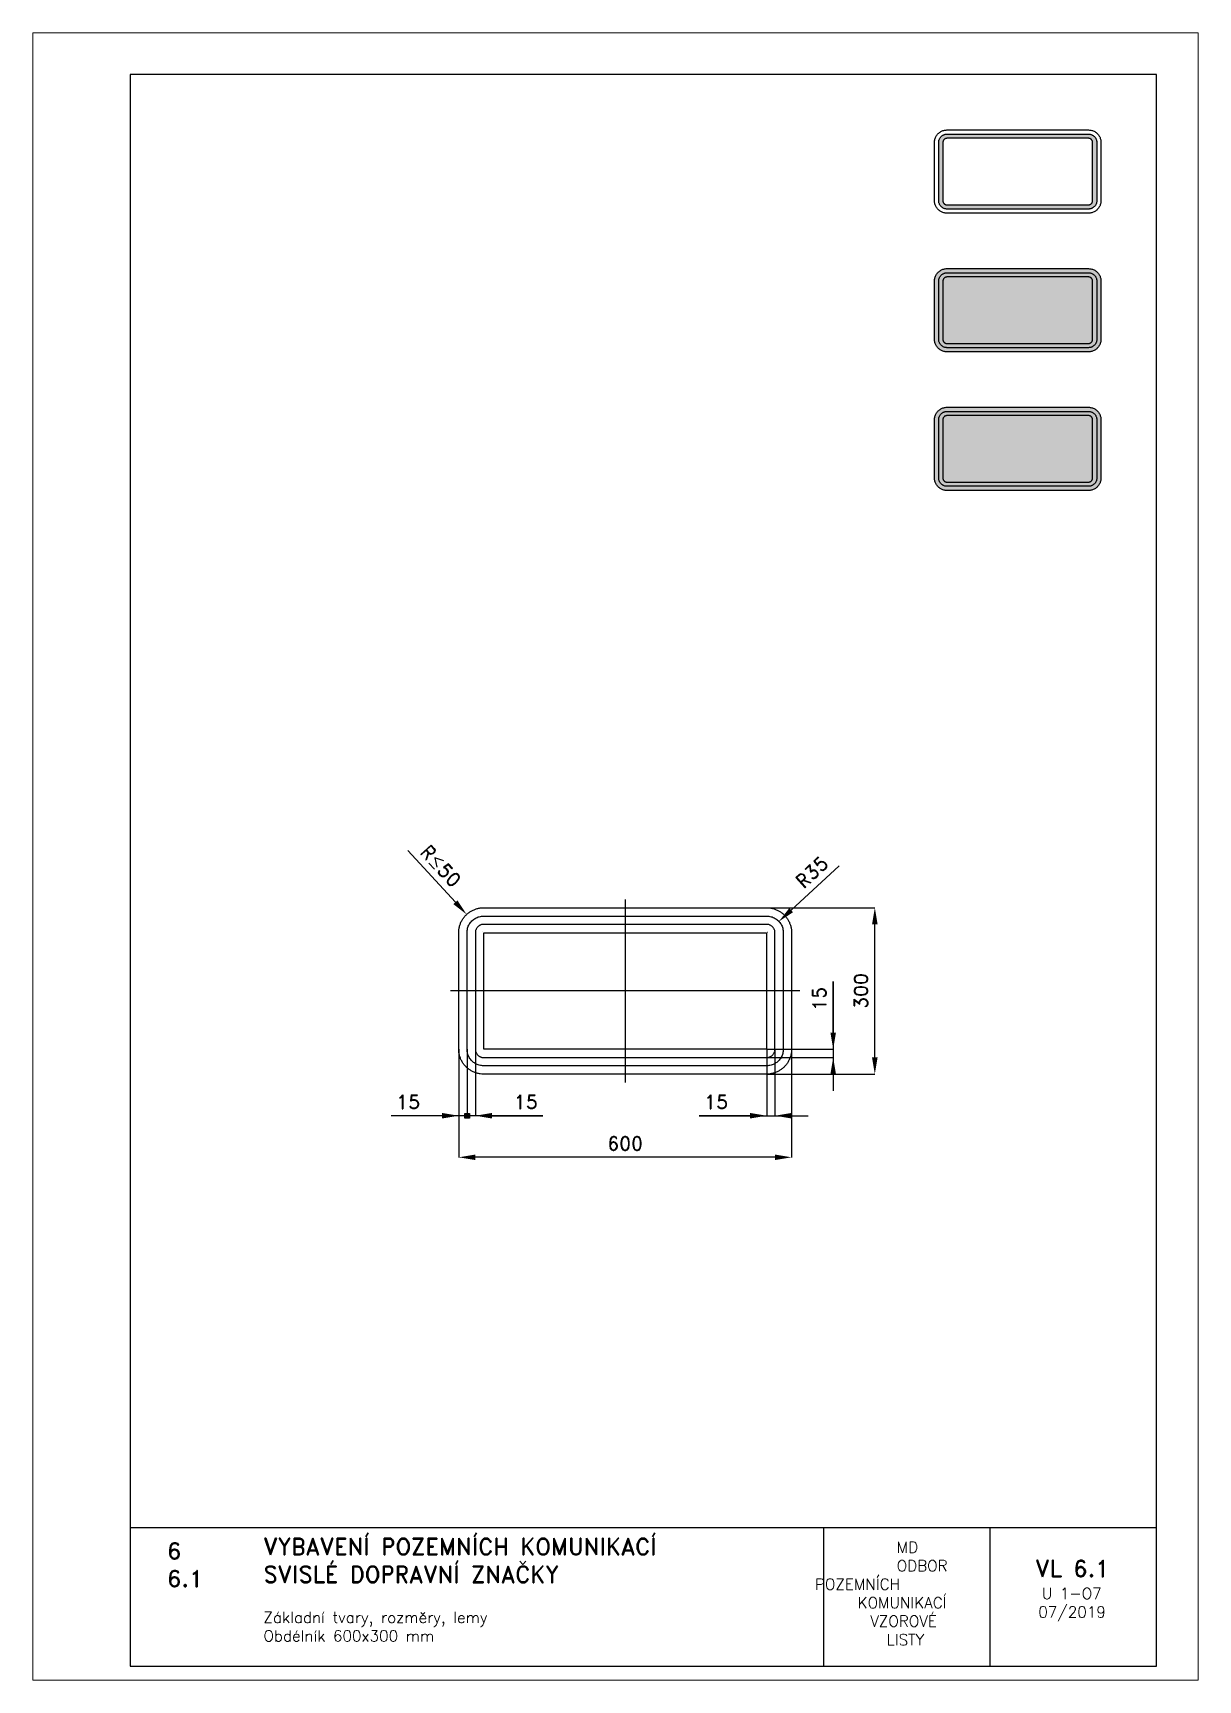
# Paper-space layout 'U1-O7-Obdélník (600x300)' of a CAD drawing. Header units: millimetres. Extents: x 0 to 210, y 0 to 297.
# The model-space entities are those that its viewports show. They can reach past a viewport. Long polylines and large blocks are cut down to what shows.
import ezdxf

# ---------------------------------------------------------------- set-up
doc = ezdxf.new("R2010")
doc.units = ezdxf.units.MM
doc.header["$LTSCALE"] = 5
doc.linetypes.add('ČERCHOVANÁX2', pattern=[2, 1, -0.5, 0, -0.5])
doc.linetypes.add('ČÁRKOVANÁX2', pattern=[1.5, 1, -0.5])
for name, color, linetype in [('Kóty', 2, 'Continuous'), ('Rozpiska', 7, 'Continuous'), ('Značka', 7, 'Continuous')]:
    doc.layers.add(name, color=color, linetype=linetype)
doc.layers.add('Rámeček', color=6, linetype='Continuous', plot=False)
doc.styles.get("Standard").update_dxf_attribs({"font": 'romand.shx', "height": 25})
doc.dimstyles.get("Standard").update_dxf_attribs({"dimtxt": 25, "dimasz": 30, "dimexe": 0.18, "dimexo": 0.0625, "dimgap": 12.5, "dimtad": 1, "dimdec": 0, "dimzin": 0, "dimdsep": 46, "dimtxsty": 'Standard', "dimcen": 0.09, "dimadec": 0, "dimazin": 0, "dimtfac": 1, "dimtdec": 0, "dimtofl": 0, "dimtmove": 0, "dimatfit": 3, "dimfxl": 1, "dimtolj": 1, "dimtzin": 0, "dimarcsym": 0})

psp = doc.layouts.new('U1-O7-Obdélník (600x300)')

# ---------------------------------------------------------------- texts
at = {"layer": 'Rozpiska', "color": 7, "attachment_point": 1}
for s, width, insert, char_height in [('6', 149.0422, (24.17, 24.77), 3), ('{\\C6;VYBAVENÍ POZEMNÍCH KOMUNIKACÍ\\P}SVISLÉ DOPRAVNÍ ZNAČKY{\\H1.34524x; }', 149.0422, (41.56, 25.56), 3), ('\\pi14.7414;{\\C6;MD\\P\\pi2.36044;}ODBOR POZEMNÍCH{\\H1.57143x; }\\P\\pi7.69378;KOMUNIKACÍ{\\H1.5x; }\\P\\pi9.97949;{\\C6;VZOROVÉ\\H1.47619x; \\H0.67742x;\\P\\pi12.93187;LISTY\\H1.26984x; }', 33.1018, (140.95, 24.95), 2), ('\\pi1.03113;{\\H1.5x;\\C6;VL 6.1\\P\\pi2.17396;\\H0.66667x;U 1-O7\\H1.66666x; \\H0.6x;\\P\\pi1.5549;07/2019\\H1.80159x; }', 16.0623, (179.66, 21.61), 2), ('6.1', 149.0422, (24.17, 19.78), 3), ('{\\C6;Základní tvary, rozměry, lemy\\P}Obdélník 600x300 mm{\\H1.83333x; }', 149.0422, (41.56, 12.29), 2)]:
    psp.add_mtext_dynamic_manual_height_columns(s, width=width, gutter_width=100, heights=[0], dxfattribs=dict(at, insert=insert, char_height=char_height))

msp = doc.modelspace()

# ---------------------------------------------------------------- texts
at = {"layer": 'Kóty', "char_height": 25, "attachment_point": 5}
for s, insert, rotation in [('\\A1;R{\\A0;≤}50', (-32.2, 375.4), 312.5897), ('\\A1;15', (650, 136), 90)]:
    msp.add_mtext(s, dxfattribs=dict(at, insert=insert, rotation=rotation))
for insert in [(-91, -50), (121, -50), (464.1, -50)]:
    msp.add_mtext('\\A1;15', dxfattribs=dict(at, insert=insert))

# ---------------------------------------------------------------- blocks, each defined once
blk = doc.blocks.new('*D0')
at = {"layer": 'Defpoints', "color": 0, "transparency": 16777216}
for p in [(0, 45), (600, 45), (0, -150)]:
    blk.add_point(p, dxfattribs=at)
at = {"layer": 'Kóty', "color": 0, "lineweight": -2, "transparency": 16777216}
for p, q in [((0, 44.9), (0, -150.2)), ((600, 44.9), (600, -150.2)), ((570, -150), (30, -150))]:
    blk.add_line(p, q, dxfattribs=at)
at = {"layer": 'Kóty', "color": 0, "transparency": 16777216}
for points in [[(30, -145), (30, -155), (0, -150)], [(570, -145), (570, -155), (600, -150)]]:
    blk.add_solid(points, dxfattribs=at)
at = {"layer": 'Kóty', "color": 0, "transparency": 16777216, "insert": (300, -125), "char_height": 25, "attachment_point": 5}
blk.add_mtext('\\A1;600', dxfattribs=at)
blk = doc.blocks.new('*D1')
at = {"layer": 'Defpoints', "color": 0, "transparency": 16777216}
for p in [(555, 300), (750, 300), (555, 0)]:
    blk.add_point(p, dxfattribs=at)
at = {"layer": 'Kóty', "color": 0, "lineweight": -2, "transparency": 16777216}
for p, q in [((555.1, 300), (750.2, 300)), ((750, 30), (750, 270)), ((555.1, 0), (750.2, 0))]:
    blk.add_line(p, q, dxfattribs=at)
at = {"layer": 'Kóty', "color": 0, "transparency": 16777216}
for points in [[(745, 270), (755, 270), (750, 300)], [(745, 30), (755, 30), (750, 0)]]:
    blk.add_solid(points, dxfattribs=at)
at = {"layer": 'Kóty', "color": 0, "transparency": 16777216, "insert": (725, 150), "char_height": 25, "attachment_point": 5, "rotation": 90}
blk.add_mtext('\\A1;300', dxfattribs=at)
blk = doc.blocks.new('*D2')
at = {"layer": 'Defpoints', "color": 0, "transparency": 16777216}
for p in [(577.1, 275.3), (556.3, 256)]:
    blk.add_point(p, dxfattribs=at)
at = {"layer": 'Kóty', "color": 0, "lineweight": -2, "transparency": 16777216}
for p, q in [((685.9, 375.8), (599.2, 295.6)), ((556.2, 256), (556.3, 256)), ((556.3, 255.9), (556.3, 256.1))]:
    blk.add_line(p, q, dxfattribs=at)
at = {"layer": 'Kóty', "color": 0, "transparency": 16777216}
blk.add_solid([(595.8, 299.3), (602.6, 291.9), (577.1, 275.3)], dxfattribs=at)
at = {"layer": 'Kóty', "color": 0, "transparency": 16777216, "insert": (636.6, 364.2), "char_height": 25, "attachment_point": 5, "rotation": 42.7424}
blk.add_mtext('\\A1;R35', dxfattribs=at)

# ---------------------------------------------------------------- dimensions: what is measured, and where the dimension line sits
at = {"layer": 'Kóty'}
dim = msp.add_radius_dim(center=(556.3, 256), mpoint=(577.1, 275.3), text='R35', dimstyle='Standard', dxfattribs=at)
dim.commit()
dim.dimension.update_dxf_attribs({"geometry": '*D2', "text_midpoint": (636.6, 364.2)})
dim = msp.add_linear_dim(base=(750, 300), p1=(555, 0), p2=(555, 300), angle=90, dimstyle='Standard', dxfattribs=at)
dim.commit()
dim.dimension.update_dxf_attribs({"geometry": '*D1', "text_midpoint": (725, 150)})
dim = msp.add_linear_dim(base=(0, -150), p1=(600, 45), p2=(0, 45), dimstyle='Standard', dxfattribs=at)
dim.commit()
dim.dimension.update_dxf_attribs({"geometry": '*D0', "text_midpoint": (300, -125)})

# ---------------------------------------------------------------- hatches: boundary and pattern name
at = {"layer": 'Kóty'}
h = msp.add_hatch(color=256, dxfattribs=at)
h.dxf.hatch_style = 1
h.paths.add_polyline_path([(10.8, -70.8), (19.2, -70.8), (19.2, -79.2), (10.8, -79.2)])

# ---------------------------------------------------------------- linework, layer by layer
for p, q in [((-91.8, 403.3), (-6, 310)), ((43.2, 256.3), (43.2, 256.5)), ((43.2, 256.4), (43.3, 256.4)), ((675, 166.9), (675, -30)), ((675, 75), (675, 166.9)), ((0, 44.9), (0, -75.2)), ((15, 44.9), (15, -80.2)), ((15, 44.9), (15, -80.2)), ((15, 44.9), (15, -80.2)), ((15, 44.9), (15, -80.2)), ((30, 44.9), (30, -75.2)), ((555.1, 45), (675.2, 45)), ((555.1, 44.9), (555.1, -75.2)), ((555.1, 30), (675.2, 30)), ((570, 44.9), (570, -75.2)), ((151.9, -75), (-121.9, -75)), ((60, -75), (151.9, -75)), ((433.2, -75), (630, -75)), ((525.1, -75), (433.2, -75))]:
    msp.add_line(p, q, dxfattribs=at)
msp.add_lwpolyline([(10.8, -70.8), (19.2, -70.8), (19.2, -79.2), (10.8, -79.2)], close=True, dxfattribs=at)
for points in [[(-2.3, 313.3), (-9.7, 306.6), (14.3, 287.9)], [(670, 75), (680, 75), (675, 45)], [(670, 0), (680, 0), (675, 30)], [(-30, -70), (-30, -80), (0, -75)], [(60, -70), (60, -80), (30, -75)], [(525.1, -70), (525.1, -80), (555.1, -75)], [(600, -70), (600, -80), (570, -75)]]:
    msp.add_solid(points, dxfattribs=at)
at = {"layer": 'Značka', "color": 6, "linetype": 'ČERCHOVANÁX2', "lineweight": 25, "ltscale": 5}
for p, q in [((300, 315), (300, -15)), ((615, 150), (-15, 150))]:
    msp.add_line(p, q, dxfattribs=at)
at = {"layer": 'Značka', "color": 5}
for points in [[(45, 0), (44.8, 0), (44.6, 0, -0.03218), (38.8, 0.4, -0.035443), (33.1, 1.6, -0.036267), (27.6, 3.5, -0.034421), (22.4, 6.1, -0.033721), (17.5, 9.3, -0.034085), (13.2, 13.2, -0.034209), (9.3, 17.5, -0.034229), (6.1, 22.4, -0.034044), (3.5, 27.6, -0.033412), (1.6, 33.1, -0.034127), (0.4, 38.8, -0.036745), (0, 44.6), (0, 44.8), (0, 45), (0, 255), (0, 255.2), (0, 255.4, -0.03218), (0.4, 261.2, -0.035443), (1.6, 266.9, -0.036268), (3.5, 272.4, -0.034422), (6.1, 277.6, -0.033719), (9.3, 282.5, -0.034089), (13.2, 286.8, -0.034214), (17.5, 290.7, -0.034234), (22.4, 293.9, -0.03404), (27.6, 296.5, -0.033406), (33.1, 298.4, -0.034124), (38.8, 299.6, -0.036744), (44.6, 300), (44.8, 300), (45, 300), (555, 300), (555.2, 300), (555.4, 300, -0.032173), (561.2, 299.6, -0.035435), (566.9, 298.4, -0.036268), (572.4, 296.5, -0.034415), (577.6, 293.9, -0.033724), (582.5, 290.7, -0.034083), (586.8, 286.8, -0.034207), (590.7, 282.5, -0.034231), (593.9, 277.6, -0.034053), (596.5, 272.4, -0.033412), (598.4, 266.9, -0.034124), (599.6, 261.2, -0.036739), (600, 255.4), (600, 255.2), (600, 255), (600, 45), (600, 44.8), (600, 44.6, -0.03219), (599.6, 38.8, -0.035437), (598.4, 33.1, -0.036252), (596.5, 27.6, -0.034414), (593.9, 22.4, -0.033726), (590.7, 17.5, -0.034079), (586.8, 13.2, -0.034202), (582.5, 9.3, -0.034229), (577.6, 6.1, -0.034048), (572.4, 3.5, -0.033409), (566.9, 1.6, -0.034128), (561.2, 0.4, -0.036744), (555.4, 0), (555.2, 0), (555, 0), (45, 0)], [(45, 15), (44.9, 15), (44.8, 15, -0.03218), (40.9, 15.3, -0.035444), (37.1, 16.1, -0.036267), (33.4, 17.3, -0.034421), (29.9, 19.1, -0.033721), (26.7, 21.2, -0.034085), (23.8, 23.8, -0.034208), (21.2, 26.7, -0.034229), (19.1, 29.9, -0.034044), (17.3, 33.4, -0.033413), (16.1, 37.1, -0.034127), (15.3, 40.9, -0.036744), (15, 44.8), (15, 44.9), (15, 45), (15, 255), (15, 255.1), (15, 255.2, -0.03218), (15.3, 259.1, -0.035443), (16.1, 262.9, -0.036267), (17.3, 266.6, -0.034426), (19.1, 270.1, -0.033723), (21.2, 273.3, -0.034082), (23.8, 276.2, -0.034204), (26.7, 278.8, -0.034223), (29.9, 280.9, -0.034047), (33.4, 282.7, -0.033416), (37.1, 283.9, -0.034129), (40.9, 284.7, -0.036741), (44.8, 285), (44.9, 285), (45, 285), (555, 285), (555.1, 285), (555.2, 285, -0.03218), (559.1, 284.7, -0.035452), (562.9, 283.9, -0.036272), (566.6, 282.7, -0.03441), (570.1, 280.9, -0.033714), (573.3, 278.8, -0.034082), (576.2, 276.2, -0.034209), (578.8, 273.3, -0.034232), (580.9, 270.1, -0.034027), (582.7, 266.6, -0.033418), (583.9, 262.9, -0.034111), (584.7, 259.1, -0.036749), (585, 255.2), (585, 255.1), (585, 255), (585, 45), (585, 44.9), (585, 44.8, -0.032179), (584.7, 40.9, -0.035457), (583.9, 37.1, -0.036267), (582.7, 33.4, -0.034424), (580.9, 29.9, -0.033731), (578.8, 26.7, -0.034079), (576.2, 23.8, -0.034202), (573.3, 21.2, -0.034214), (570.1, 19.1, -0.034038), (566.6, 17.3, -0.033412), (562.9, 16.1, -0.034124), (559.1, 15.3, -0.036744), (555.2, 15), (555.1, 15), (555, 15), (45, 15)], [(45, 30), (555, 30), (555.1, 30), (555.1, 30, 0.032174), (557.1, 30.1, 0.035445), (559, 30.5, 0.036263), (560.8, 31.2, 0.034405), (562.5, 32, 0.03371), (564.2, 33.1, 0.034093), (565.6, 34.4, 0.034186), (566.9, 35.8, 0.034242), (568, 37.5, 0.034026), (568.8, 39.2, 0.033372), (569.5, 41, 0.034144), (569.9, 42.9, 0.03678), (570, 44.9), (570, 44.9), (570, 45), (570, 255), (570, 255.1), (570, 255.1, 0.032211), (569.9, 257.1, 0.035398), (569.5, 259, 0.036257), (568.8, 260.8, 0.034417), (568, 262.5, 0.033707), (566.9, 264.2, 0.034076), (565.6, 265.6, 0.034203), (564.2, 266.9, 0.034241), (562.5, 268, 0.03402), (560.8, 268.8, 0.03342), (559, 269.5, 0.034121), (557.1, 269.9, 0.03675), (555.1, 270), (555.1, 270), (555, 270), (45, 270), (44.9, 270), (44.9, 270, 0.032179), (42.9, 269.9, 0.035457), (41, 269.5, 0.036267), (39.2, 268.8, 0.034424), (37.5, 268, 0.033732), (35.8, 266.9, 0.034078), (34.4, 265.6, 0.034204), (33.1, 264.2, 0.034213), (32, 262.5, 0.034036), (31.2, 260.8, 0.03341), (30.5, 259, 0.034124), (30.1, 257.1, 0.036744), (30, 255.1), (30, 255.1), (30, 255), (30, 45), (30, 44.9), (30, 44.9, 0.032177), (30.1, 42.9, 0.035442), (30.5, 41, 0.036268), (31.2, 39.2, 0.034419), (32, 37.5, 0.033722), (33.1, 35.8, 0.034086), (34.4, 34.4, 0.034209), (35.8, 33.1, 0.034227), (37.5, 32, 0.034042), (39.2, 31.2, 0.033411), (41, 30.5, 0.034127), (42.9, 30.1, 0.036745), (44.9, 30), (44.9, 30), (45, 30)]]:
    msp.add_lwpolyline(points, format="xyb", dxfattribs=at)
at = {"layer": 'Značka', "color": 7, "linetype": 'ČÁRKOVANÁX2', "ltscale": 2.5}
msp.add_lwpolyline([(45, 45), (45, 255), (555, 255), (555, 45), (45, 45)], dxfattribs=at)

msp.set_redraw_order([(e.dxf.handle, doc.entitydb.next_handle()) for e in msp.query("TEXT MTEXT ATTDEF DIMENSION ARC_DIMENSION")])  # texts and dimensions are drawn at this point

# ---------------------------------------------------------------- hatches: boundary and pattern name
at = {"layer": 'Značka'}
h = psp.add_hatch(color=249, dxfattribs=at)
h.dxf.hatch_style = 1
edge = h.paths.add_edge_path()
edge.add_line((164.75, 265.25), (164.74, 265.25))
edge.add_line((164.74, 265.25), (164.74, 265.25))
edge.add_arc((164.75, 266.76), 1.51, 262.306, 269.6785, ccw=False)
edge.add_arc((164.73, 266.62), 1.37, 254.2022, 262.3219, ccw=False)
edge.add_arc((164.69, 266.6), 1.34, 247.1657, 255.4739, ccw=False)
edge.add_arc((164.72, 266.67), 1.41, 239.2885, 247.174, ccw=False)
edge.add_arc((164.71, 266.7), 1.44, 232.4428, 240.1681, ccw=False)
edge.add_arc((164.7, 266.69), 1.43, 224.6391, 232.4478, ccw=False)
edge.add_arc((164.69, 266.7), 1.42, 217.5705, 225.4074, ccw=False)
edge.add_arc((164.69, 266.7), 1.42, 209.7394, 217.5811, ccw=False)
edge.add_arc((164.68, 266.72), 1.43, 202.6892, 210.4885, ccw=False)
edge.add_arc((164.71, 266.73), 1.46, 195.0381, 202.693, ccw=False)
edge.add_arc((164.68, 266.74), 1.43, 188.0093, 195.8276, ccw=False)
edge.add_arc((164.57, 266.73), 1.32, 179.6109, 188.0283, ccw=False)
edge.add_line((163.25, 266.74), (163.25, 266.74))
edge.add_line((163.25, 266.74), (163.25, 266.75))
edge.add_line((163.25, 266.75), (163.25, 277.25))
edge.add_line((163.25, 277.25), (163.25, 277.26))
edge.add_line((163.25, 277.26), (163.25, 277.26))
edge.add_arc((164.76, 277.25), 1.51, 172.3053, 179.6778, ccw=False)
edge.add_arc((164.62, 277.27), 1.37, 164.2026, 172.3221, ccw=False)
edge.add_arc((164.6, 277.31), 1.34, 157.1681, 165.4762, ccw=False)
edge.add_arc((164.67, 277.28), 1.41, 149.2859, 157.1726, ccw=False)
edge.add_arc((164.7, 277.29), 1.44, 142.4401, 150.1659, ccw=False)
edge.add_arc((164.69, 277.3), 1.43, 134.6404, 142.4484, ccw=False)
edge.add_arc((164.7, 277.31), 1.42, 127.5743, 135.4103, ccw=False)
edge.add_arc((164.7, 277.31), 1.42, 119.7339, 127.5742, ccw=False)
edge.add_arc((164.72, 277.32), 1.43, 112.7007, 120.5007, ccw=False)
edge.add_arc((164.73, 277.29), 1.46, 105.035, 112.6905, ccw=False)
edge.add_arc((164.74, 277.32), 1.43, 98.0105, 105.8293, ccw=False)
edge.add_arc((164.73, 277.43), 1.32, 89.6039, 98.0205, ccw=False)
edge.add_line((164.74, 278.75), (164.74, 278.75))
edge.add_line((164.74, 278.75), (164.75, 278.75))
edge.add_line((164.75, 278.75), (190.25, 278.75))
edge.add_line((190.25, 278.75), (190.26, 278.75))
edge.add_line((190.26, 278.75), (190.26, 278.75))
edge.add_arc((190.25, 277.24), 1.51, 82.3112, 89.6837, ccw=False)
edge.add_arc((190.27, 277.38), 1.37, 74.2016, 82.3231, ccw=False)
edge.add_arc((190.31, 277.4), 1.34, 67.1634, 75.4726, ccw=False)
edge.add_arc((190.28, 277.33), 1.41, 59.2824, 67.1656, ccw=False)
edge.add_arc((190.29, 277.3), 1.44, 52.4399, 60.1636, ccw=False)
edge.add_arc((190.3, 277.31), 1.43, 44.6437, 52.4517, ccw=False)
edge.add_arc((190.31, 277.3), 1.42, 37.5766, 45.4137, ccw=False)
edge.add_arc((190.31, 277.3), 1.42, 29.7321, 37.5744, ccw=False)
edge.add_arc((190.32, 277.28), 1.43, 22.7003, 30.4958, ccw=False)
edge.add_arc((190.29, 277.27), 1.46, 15.0358, 22.6917, ccw=False)
edge.add_arc((190.32, 277.26), 1.43, 8.0147, 15.8293, ccw=False)
edge.add_arc((190.43, 277.27), 1.32, -0.3971, 8.0213, ccw=False)
edge.add_line((191.75, 277.26), (191.75, 277.26))
edge.add_line((191.75, 277.26), (191.75, 277.25))
edge.add_line((191.75, 277.25), (191.75, 266.75))
edge.add_line((191.75, 266.75), (191.75, 266.74))
edge.add_line((191.75, 266.74), (191.75, 266.74))
edge.add_arc((190.24, 266.75), 1.51, 352.312, 359.6844, ccw=False)
edge.add_arc((190.38, 266.73), 1.37, 344.2006, 352.3235, ccw=False)
edge.add_arc((190.4, 266.69), 1.34, 337.1615, 345.4697, ccw=False)
edge.add_arc((190.33, 266.72), 1.41, 329.2829, 337.1691, ccw=False)
edge.add_arc((190.3, 266.71), 1.44, 322.4404, 330.168, ccw=False)
edge.add_arc((190.31, 266.7), 1.43, 314.6431, 322.4504, ccw=False)
edge.add_arc((190.3, 266.69), 1.42, 307.5741, 315.4096, ccw=False)
edge.add_arc((190.3, 266.69), 1.42, 299.7402, 307.5786, ccw=False)
edge.add_arc((190.28, 266.68), 1.43, 292.6872, 300.4851, ccw=False)
edge.add_arc((190.27, 266.71), 1.46, 285.0392, 292.6938, ccw=False)
edge.add_arc((190.26, 266.68), 1.43, 278.0117, 285.8294, ccw=False)
edge.add_arc((190.27, 266.57), 1.32, 269.6109, 278.0281, ccw=False)
edge.add_line((190.26, 265.25), (190.26, 265.25))
edge.add_line((190.26, 265.25), (190.25, 265.25))
edge.add_line((190.25, 265.25), (164.75, 265.25))
edge = h.paths.add_edge_path(flags=16)
edge.add_line((164.75, 266), (190.25, 266))
edge.add_line((190.25, 266), (190.25, 266))
edge.add_line((190.25, 266), (190.26, 266))
edge.add_arc((190.25, 266.76), 0.755, 270.3189, 277.6901)
edge.add_arc((190.26, 266.69), 0.686, 277.6806, 285.8007)
edge.add_arc((190.28, 266.68), 0.671, 284.5257, 292.8328)
edge.add_arc((190.27, 266.71), 0.707, 292.8297, 300.7118)
edge.add_arc((190.27, 266.73), 0.721, 299.8286, 307.5515)
edge.add_arc((190.27, 266.72), 0.713, 307.5492, 315.3598)
edge.add_arc((190.28, 266.73), 0.711, 314.6019, 322.4337)
edge.add_arc((190.28, 266.73), 0.71, 322.4121, 330.2568)
edge.add_arc((190.28, 266.74), 0.714, 329.5149, 337.3101)
edge.add_arc((190.27, 266.74), 0.729, 337.3285, 344.9739)
edge.add_arc((190.29, 266.75), 0.713, 344.1687, 351.9909)
edge.add_arc((190.34, 266.74), 0.66, 351.9456, 360.3712)
edge.add_line((191, 266.74), (191, 266.75))
edge.add_line((191, 266.75), (191, 266.75))
edge.add_line((191, 266.75), (191, 277.25))
edge.add_line((191, 277.25), (191, 277.25))
edge.add_line((191, 277.25), (191, 277.26))
edge.add_arc((190.25, 277.25), 0.754, 0.3264, 7.7061)
edge.add_arc((190.31, 277.26), 0.687, 7.7004, 15.8097)
edge.add_arc((190.32, 277.28), 0.671, 14.5152, 22.8209)
edge.add_arc((190.29, 277.27), 0.707, 22.8205, 30.7052)
edge.add_arc((190.27, 277.27), 0.722, 29.829, 37.5512)
edge.add_arc((190.28, 277.27), 0.713, 37.549, 45.3556)
edge.add_arc((190.27, 277.28), 0.711, 44.6077, 52.4435)
edge.add_arc((190.27, 277.28), 0.71, 52.4122, 60.2567)
edge.add_arc((190.26, 277.28), 0.714, 59.5117, 67.3054)
edge.add_arc((190.26, 277.27), 0.728, 67.3268, 74.9832)
edge.add_arc((190.25, 277.29), 0.714, 74.1695, 81.9865)
edge.add_arc((190.26, 277.34), 0.661, 81.9491, 90.3678)
edge.add_line((190.26, 278), (190.25, 278))
edge.add_line((190.25, 278), (190.25, 278))
edge.add_line((190.25, 278), (164.75, 278))
edge.add_line((164.75, 278), (164.75, 278))
edge.add_line((164.75, 278), (164.74, 278))
edge.add_arc((164.75, 277.24), 0.755, 90.3303, 97.7026)
edge.add_arc((164.74, 277.31), 0.686, 97.6913, 105.814)
edge.add_arc((164.72, 277.32), 0.671, 104.5159, 112.824)
edge.add_arc((164.73, 277.29), 0.706, 112.8184, 120.7047)
edge.add_arc((164.73, 277.27), 0.721, 119.8327, 127.5605)
edge.add_arc((164.73, 277.28), 0.713, 127.5487, 135.3559)
edge.add_arc((164.72, 277.27), 0.711, 134.5988, 142.4347)
edge.add_arc((164.72, 277.27), 0.711, 142.4228, 150.2609)
edge.add_arc((164.72, 277.26), 0.714, 149.5072, 157.3046)
edge.add_arc((164.73, 277.26), 0.728, 157.3112, 164.9653)
edge.add_arc((164.71, 277.25), 0.714, 164.172, 171.9897)
edge.add_arc((164.66, 277.26), 0.661, 171.9733, 180.3907)
edge.add_line((164, 277.26), (164, 277.25))
edge.add_line((164, 277.25), (164, 277.25))
edge.add_line((164, 277.25), (164, 266.75))
edge.add_line((164, 266.75), (164, 266.75))
edge.add_line((164, 266.75), (164, 266.74))
edge.add_arc((164.76, 266.75), 0.755, 180.3187, 187.6906)
edge.add_arc((164.69, 266.74), 0.687, 187.6786, 195.7978)
edge.add_arc((164.68, 266.72), 0.671, 194.5269, 202.8353)
edge.add_arc((164.71, 266.73), 0.707, 202.8269, 210.7119)
edge.add_arc((164.73, 266.73), 0.721, 209.8338, 217.5594)
edge.add_arc((164.72, 266.73), 0.713, 217.5501, 225.3589)
edge.add_arc((164.73, 266.72), 0.711, 224.5904, 232.4275)
edge.add_arc((164.73, 266.72), 0.71, 232.4212, 240.2625)
edge.add_arc((164.74, 266.72), 0.714, 239.5104, 247.3093)
edge.add_arc((164.74, 266.73), 0.728, 247.3073, 254.9616)
edge.add_arc((164.75, 266.71), 0.714, 254.1735, 261.9918)
edge.add_arc((164.74, 266.66), 0.661, 261.9733, 270.3907)
edge.add_line((164.74, 266), (164.75, 266))
edge.add_line((164.75, 266), (164.75, 266))
h = psp.add_hatch(color=170, dxfattribs=at)
h.dxf.hatch_style = 1
edge = h.paths.add_edge_path()
edge.add_line((164.75, 239.5), (164.74, 239.5))
edge.add_line((164.74, 239.5), (164.73, 239.5))
edge.add_arc((164.74, 241.76), 2.26, 262.3069, 269.6795, ccw=False)
edge.add_arc((164.72, 241.56), 2.06, 254.202, 262.3216, ccw=False)
edge.add_arc((164.66, 241.53), 2.01, 247.1662, 255.4743, ccw=False)
edge.add_arc((164.7, 241.63), 2.12, 239.2873, 247.1728, ccw=False)
edge.add_arc((164.7, 241.68), 2.16, 232.4426, 240.168, ccw=False)
edge.add_arc((164.68, 241.66), 2.14, 224.6398, 232.4484, ccw=False)
edge.add_arc((164.66, 241.68), 2.13, 217.5711, 225.4082, ccw=False)
edge.add_arc((164.65, 241.68), 2.13, 209.7381, 217.5798, ccw=False)
edge.add_arc((164.65, 241.71), 2.14, 202.6896, 210.489, ccw=False)
edge.add_arc((164.69, 241.72), 2.18, 195.0382, 202.6929, ccw=False)
edge.add_arc((164.64, 241.74), 2.14, 188.0097, 195.828, ccw=False)
edge.add_arc((164.48, 241.72), 1.98, 179.6098, 188.0273, ccw=False)
edge.add_line((162.5, 241.73), (162.5, 241.74))
edge.add_line((162.5, 241.74), (162.5, 241.75))
edge.add_line((162.5, 241.75), (162.5, 252.25))
edge.add_line((162.5, 252.25), (162.5, 252.26))
edge.add_line((162.5, 252.26), (162.5, 252.27))
edge.add_arc((164.77, 252.25), 2.27, 172.3072, 179.6798, ccw=False)
edge.add_arc((164.56, 252.28), 2.06, 164.2015, 172.3209, ccw=False)
edge.add_arc((164.53, 252.34), 2.01, 157.1682, 165.4767, ccw=False)
edge.add_arc((164.63, 252.3), 2.12, 149.2859, 157.1716, ccw=False)
edge.add_arc((164.68, 252.3), 2.16, 142.4428, 150.1677, ccw=False)
edge.add_arc((164.66, 252.32), 2.14, 134.64, 142.4495, ccw=False)
edge.add_arc((164.68, 252.34), 2.13, 127.5698, 135.408, ccw=False)
edge.add_arc((164.68, 252.35), 2.13, 119.736, 127.5787, ccw=False)
edge.add_arc((164.71, 252.35), 2.14, 112.6883, 120.4867, ccw=False)
edge.add_arc((164.72, 252.31), 2.18, 105.0411, 112.6944, ccw=False)
edge.add_arc((164.74, 252.36), 2.14, 98.0112, 105.8288, ccw=False)
edge.add_arc((164.72, 252.52), 1.98, 89.6134, 98.0306, ccw=False)
edge.add_line((164.73, 254.5), (164.74, 254.5))
edge.add_line((164.74, 254.5), (164.75, 254.5))
edge.add_line((164.75, 254.5), (190.25, 254.5))
edge.add_line((190.25, 254.5), (190.26, 254.5))
edge.add_line((190.26, 254.5), (190.27, 254.5))
edge.add_arc((190.25, 252.23), 2.27, 82.3081, 89.679, ccw=False)
edge.add_arc((190.28, 252.44), 2.06, 74.1977, 82.3154, ccw=False)
edge.add_arc((190.34, 252.47), 2.01, 67.1685, 75.4768, ccw=False)
edge.add_arc((190.3, 252.37), 2.12, 59.2862, 67.1705, ccw=False)
edge.add_arc((190.3, 252.32), 2.16, 52.4415, 60.1675, ccw=False)
edge.add_arc((190.32, 252.34), 2.14, 44.6436, 52.4518, ccw=False)
edge.add_arc((190.34, 252.32), 2.13, 37.57, 45.4065, ccw=False)
edge.add_arc((190.35, 252.32), 2.13, 29.7363, 37.5784, ccw=False)
edge.add_arc((190.35, 252.29), 2.14, 22.6864, 30.4877, ccw=False)
edge.add_arc((190.31, 252.28), 2.18, 15.0395, 22.694, ccw=False)
edge.add_arc((190.36, 252.26), 2.14, 8.0112, 15.8288, ccw=False)
edge.add_arc((190.52, 252.28), 1.98, -0.3861, 8.03, ccw=False)
edge.add_line((192.5, 252.27), (192.5, 252.26))
edge.add_line((192.5, 252.26), (192.5, 252.25))
edge.add_line((192.5, 252.25), (192.5, 241.75))
edge.add_line((192.5, 241.75), (192.5, 241.74))
edge.add_line((192.5, 241.74), (192.5, 241.73))
edge.add_arc((190.24, 241.74), 2.26, 352.3059, 359.6807, ccw=False)
edge.add_arc((190.44, 241.72), 2.06, 344.1981, 352.3162, ccw=False)
edge.add_arc((190.47, 241.66), 2.01, 337.1681, 345.4728, ccw=False)
edge.add_arc((190.37, 241.7), 2.12, 329.2877, 337.1717, ccw=False)
edge.add_arc((190.32, 241.7), 2.16, 322.4412, 330.1678, ccw=False)
edge.add_arc((190.34, 241.68), 2.14, 314.6434, 322.4507, ccw=False)
edge.add_arc((190.32, 241.66), 2.13, 307.5712, 315.4068, ccw=False)
edge.add_arc((190.32, 241.65), 2.13, 299.7381, 307.5798, ccw=False)
edge.add_arc((190.29, 241.65), 2.14, 292.6888, 300.489, ccw=False)
edge.add_arc((190.28, 241.69), 2.18, 285.0376, 292.6916, ccw=False)
edge.add_arc((190.26, 241.64), 2.14, 278.0096, 285.8281, ccw=False)
edge.add_arc((190.28, 241.48), 1.98, 269.6098, 278.0272, ccw=False)
edge.add_line((190.27, 239.5), (190.26, 239.5))
edge.add_line((190.26, 239.5), (190.25, 239.5))
edge.add_line((190.25, 239.5), (164.75, 239.5))
h = psp.add_hatch(color=255, dxfattribs=at)
h.dxf.hatch_style = 1
edge = h.paths.add_edge_path()
edge.add_line((164.75, 240.25), (164.74, 240.25))
edge.add_line((164.74, 240.25), (164.74, 240.25))
edge.add_arc((164.75, 241.76), 1.51, 262.306, 269.6785, ccw=False)
edge.add_arc((164.73, 241.62), 1.37, 254.2022, 262.3219, ccw=False)
edge.add_arc((164.69, 241.6), 1.34, 247.1657, 255.4739, ccw=False)
edge.add_arc((164.72, 241.67), 1.41, 239.2885, 247.174, ccw=False)
edge.add_arc((164.71, 241.7), 1.44, 232.4428, 240.1681, ccw=False)
edge.add_arc((164.7, 241.69), 1.43, 224.6391, 232.4478, ccw=False)
edge.add_arc((164.69, 241.7), 1.42, 217.5705, 225.4074, ccw=False)
edge.add_arc((164.69, 241.7), 1.42, 209.7394, 217.5811, ccw=False)
edge.add_arc((164.68, 241.72), 1.43, 202.6892, 210.4885, ccw=False)
edge.add_arc((164.71, 241.73), 1.46, 195.0381, 202.693, ccw=False)
edge.add_arc((164.68, 241.74), 1.43, 188.0093, 195.8276, ccw=False)
edge.add_arc((164.57, 241.73), 1.32, 179.6109, 188.0283, ccw=False)
edge.add_line((163.25, 241.74), (163.25, 241.74))
edge.add_line((163.25, 241.74), (163.25, 241.75))
edge.add_line((163.25, 241.75), (163.25, 252.25))
edge.add_line((163.25, 252.25), (163.25, 252.26))
edge.add_line((163.25, 252.26), (163.25, 252.26))
edge.add_arc((164.76, 252.25), 1.51, 172.3053, 179.6778, ccw=False)
edge.add_arc((164.62, 252.27), 1.37, 164.2026, 172.3221, ccw=False)
edge.add_arc((164.6, 252.31), 1.34, 157.1681, 165.4762, ccw=False)
edge.add_arc((164.67, 252.28), 1.41, 149.2859, 157.1726, ccw=False)
edge.add_arc((164.7, 252.29), 1.44, 142.4401, 150.1659, ccw=False)
edge.add_arc((164.69, 252.3), 1.43, 134.6404, 142.4484, ccw=False)
edge.add_arc((164.7, 252.31), 1.42, 127.5743, 135.4103, ccw=False)
edge.add_arc((164.7, 252.31), 1.42, 119.7339, 127.5742, ccw=False)
edge.add_arc((164.72, 252.32), 1.43, 112.7007, 120.5007, ccw=False)
edge.add_arc((164.73, 252.29), 1.46, 105.035, 112.6905, ccw=False)
edge.add_arc((164.74, 252.32), 1.43, 98.0105, 105.8293, ccw=False)
edge.add_arc((164.73, 252.43), 1.32, 89.6039, 98.0205, ccw=False)
edge.add_line((164.74, 253.75), (164.74, 253.75))
edge.add_line((164.74, 253.75), (164.75, 253.75))
edge.add_line((164.75, 253.75), (190.25, 253.75))
edge.add_line((190.25, 253.75), (190.26, 253.75))
edge.add_line((190.26, 253.75), (190.26, 253.75))
edge.add_arc((190.25, 252.24), 1.51, 82.3112, 89.6837, ccw=False)
edge.add_arc((190.27, 252.38), 1.37, 74.2016, 82.3231, ccw=False)
edge.add_arc((190.31, 252.4), 1.34, 67.1634, 75.4726, ccw=False)
edge.add_arc((190.28, 252.33), 1.41, 59.2824, 67.1656, ccw=False)
edge.add_arc((190.29, 252.3), 1.44, 52.4399, 60.1636, ccw=False)
edge.add_arc((190.3, 252.31), 1.43, 44.6437, 52.4517, ccw=False)
edge.add_arc((190.31, 252.3), 1.42, 37.5766, 45.4137, ccw=False)
edge.add_arc((190.31, 252.3), 1.42, 29.7321, 37.5744, ccw=False)
edge.add_arc((190.32, 252.28), 1.43, 22.7003, 30.4958, ccw=False)
edge.add_arc((190.29, 252.27), 1.46, 15.0358, 22.6917, ccw=False)
edge.add_arc((190.32, 252.26), 1.43, 8.0147, 15.8293, ccw=False)
edge.add_arc((190.43, 252.27), 1.32, -0.3971, 8.0213, ccw=False)
edge.add_line((191.75, 252.26), (191.75, 252.26))
edge.add_line((191.75, 252.26), (191.75, 252.25))
edge.add_line((191.75, 252.25), (191.75, 241.75))
edge.add_line((191.75, 241.75), (191.75, 241.74))
edge.add_line((191.75, 241.74), (191.75, 241.74))
edge.add_arc((190.24, 241.75), 1.51, 352.312, 359.6844, ccw=False)
edge.add_arc((190.38, 241.73), 1.37, 344.2006, 352.3235, ccw=False)
edge.add_arc((190.4, 241.69), 1.34, 337.1615, 345.4697, ccw=False)
edge.add_arc((190.33, 241.72), 1.41, 329.2829, 337.1691, ccw=False)
edge.add_arc((190.3, 241.71), 1.44, 322.4404, 330.168, ccw=False)
edge.add_arc((190.31, 241.7), 1.43, 314.6431, 322.4504, ccw=False)
edge.add_arc((190.3, 241.69), 1.42, 307.5741, 315.4096, ccw=False)
edge.add_arc((190.3, 241.69), 1.42, 299.7402, 307.5786, ccw=False)
edge.add_arc((190.28, 241.68), 1.43, 292.6872, 300.4851, ccw=False)
edge.add_arc((190.27, 241.71), 1.46, 285.0392, 292.6938, ccw=False)
edge.add_arc((190.26, 241.68), 1.43, 278.0117, 285.8294, ccw=False)
edge.add_arc((190.27, 241.57), 1.32, 269.6109, 278.0281, ccw=False)
edge.add_line((190.26, 240.25), (190.26, 240.25))
edge.add_line((190.26, 240.25), (190.25, 240.25))
edge.add_line((190.25, 240.25), (164.75, 240.25))
edge = h.paths.add_edge_path(flags=16)
edge.add_line((164.75, 241), (190.25, 241))
edge.add_line((190.25, 241), (190.25, 241))
edge.add_line((190.25, 241), (190.26, 241))
edge.add_arc((190.25, 241.76), 0.755, 270.3189, 277.6901)
edge.add_arc((190.26, 241.69), 0.686, 277.6806, 285.8007)
edge.add_arc((190.28, 241.68), 0.671, 284.5257, 292.8328)
edge.add_arc((190.27, 241.71), 0.707, 292.8297, 300.7118)
edge.add_arc((190.27, 241.73), 0.721, 299.8286, 307.5515)
edge.add_arc((190.27, 241.72), 0.713, 307.5492, 315.3598)
edge.add_arc((190.28, 241.73), 0.711, 314.6019, 322.4337)
edge.add_arc((190.28, 241.73), 0.71, 322.4121, 330.2568)
edge.add_arc((190.28, 241.74), 0.714, 329.5149, 337.3101)
edge.add_arc((190.27, 241.74), 0.729, 337.3285, 344.9739)
edge.add_arc((190.29, 241.75), 0.713, 344.1687, 351.9909)
edge.add_arc((190.34, 241.74), 0.66, 351.9456, 360.3712)
edge.add_line((191, 241.74), (191, 241.75))
edge.add_line((191, 241.75), (191, 241.75))
edge.add_line((191, 241.75), (191, 252.25))
edge.add_line((191, 252.25), (191, 252.25))
edge.add_line((191, 252.25), (191, 252.26))
edge.add_arc((190.25, 252.25), 0.754, 0.3264, 7.7061)
edge.add_arc((190.31, 252.26), 0.687, 7.7004, 15.8097)
edge.add_arc((190.32, 252.28), 0.671, 14.5152, 22.8209)
edge.add_arc((190.29, 252.27), 0.707, 22.8205, 30.7052)
edge.add_arc((190.27, 252.27), 0.722, 29.829, 37.5512)
edge.add_arc((190.28, 252.27), 0.713, 37.549, 45.3556)
edge.add_arc((190.27, 252.28), 0.711, 44.6077, 52.4435)
edge.add_arc((190.27, 252.28), 0.71, 52.4122, 60.2567)
edge.add_arc((190.26, 252.28), 0.714, 59.5117, 67.3054)
edge.add_arc((190.26, 252.27), 0.728, 67.3268, 74.9832)
edge.add_arc((190.25, 252.29), 0.714, 74.1695, 81.9865)
edge.add_arc((190.26, 252.34), 0.661, 81.9491, 90.3678)
edge.add_line((190.26, 253), (190.25, 253))
edge.add_line((190.25, 253), (190.25, 253))
edge.add_line((190.25, 253), (164.75, 253))
edge.add_line((164.75, 253), (164.75, 253))
edge.add_line((164.75, 253), (164.74, 253))
edge.add_arc((164.75, 252.24), 0.755, 90.3303, 97.7026)
edge.add_arc((164.74, 252.31), 0.686, 97.6913, 105.814)
edge.add_arc((164.72, 252.32), 0.671, 104.5159, 112.824)
edge.add_arc((164.73, 252.29), 0.706, 112.8184, 120.7047)
edge.add_arc((164.73, 252.27), 0.721, 119.8327, 127.5605)
edge.add_arc((164.73, 252.28), 0.713, 127.5487, 135.3559)
edge.add_arc((164.72, 252.27), 0.711, 134.5988, 142.4347)
edge.add_arc((164.72, 252.27), 0.711, 142.4228, 150.2609)
edge.add_arc((164.72, 252.26), 0.714, 149.5072, 157.3046)
edge.add_arc((164.73, 252.26), 0.728, 157.3112, 164.9653)
edge.add_arc((164.71, 252.25), 0.714, 164.172, 171.9897)
edge.add_arc((164.66, 252.26), 0.661, 171.9733, 180.3907)
edge.add_line((164, 252.26), (164, 252.25))
edge.add_line((164, 252.25), (164, 252.25))
edge.add_line((164, 252.25), (164, 241.75))
edge.add_line((164, 241.75), (164, 241.75))
edge.add_line((164, 241.75), (164, 241.74))
edge.add_arc((164.76, 241.75), 0.755, 180.3187, 187.6906)
edge.add_arc((164.69, 241.74), 0.687, 187.6786, 195.7978)
edge.add_arc((164.68, 241.72), 0.671, 194.5269, 202.8353)
edge.add_arc((164.71, 241.73), 0.707, 202.8269, 210.7119)
edge.add_arc((164.73, 241.73), 0.721, 209.8338, 217.5594)
edge.add_arc((164.72, 241.73), 0.713, 217.5501, 225.3589)
edge.add_arc((164.73, 241.72), 0.711, 224.5904, 232.4275)
edge.add_arc((164.73, 241.72), 0.71, 232.4212, 240.2625)
edge.add_arc((164.74, 241.72), 0.714, 239.5104, 247.3093)
edge.add_arc((164.74, 241.73), 0.728, 247.3073, 254.9616)
edge.add_arc((164.75, 241.71), 0.714, 254.1735, 261.9918)
edge.add_arc((164.74, 241.66), 0.661, 261.9733, 270.3907)
edge.add_line((164.74, 241), (164.75, 241))
edge.add_line((164.75, 241), (164.75, 241))
h = psp.add_hatch(color=50, dxfattribs=at)
h.dxf.hatch_style = 1
edge = h.paths.add_edge_path()
edge.add_line((164.75, 214.5), (164.74, 214.5))
edge.add_line((164.74, 214.5), (164.73, 214.5))
edge.add_arc((164.74, 216.76), 2.26, 262.3069, 269.6795, ccw=False)
edge.add_arc((164.72, 216.56), 2.06, 254.202, 262.3216, ccw=False)
edge.add_arc((164.66, 216.53), 2.01, 247.1662, 255.4743, ccw=False)
edge.add_arc((164.7, 216.63), 2.12, 239.2873, 247.1728, ccw=False)
edge.add_arc((164.7, 216.68), 2.16, 232.4426, 240.168, ccw=False)
edge.add_arc((164.68, 216.66), 2.14, 224.6398, 232.4484, ccw=False)
edge.add_arc((164.66, 216.68), 2.13, 217.5711, 225.4082, ccw=False)
edge.add_arc((164.65, 216.68), 2.13, 209.7381, 217.5798, ccw=False)
edge.add_arc((164.65, 216.71), 2.14, 202.6896, 210.489, ccw=False)
edge.add_arc((164.69, 216.72), 2.18, 195.0382, 202.6929, ccw=False)
edge.add_arc((164.64, 216.74), 2.14, 188.0097, 195.828, ccw=False)
edge.add_arc((164.48, 216.72), 1.98, 179.6098, 188.0273, ccw=False)
edge.add_line((162.5, 216.73), (162.5, 216.74))
edge.add_line((162.5, 216.74), (162.5, 216.75))
edge.add_line((162.5, 216.75), (162.5, 227.25))
edge.add_line((162.5, 227.25), (162.5, 227.26))
edge.add_line((162.5, 227.26), (162.5, 227.27))
edge.add_arc((164.77, 227.25), 2.27, 172.3072, 179.6798, ccw=False)
edge.add_arc((164.56, 227.28), 2.06, 164.2015, 172.3209, ccw=False)
edge.add_arc((164.53, 227.34), 2.01, 157.1682, 165.4767, ccw=False)
edge.add_arc((164.63, 227.3), 2.12, 149.2859, 157.1716, ccw=False)
edge.add_arc((164.68, 227.3), 2.16, 142.4428, 150.1677, ccw=False)
edge.add_arc((164.66, 227.32), 2.14, 134.64, 142.4495, ccw=False)
edge.add_arc((164.68, 227.34), 2.13, 127.5698, 135.408, ccw=False)
edge.add_arc((164.68, 227.35), 2.13, 119.736, 127.5787, ccw=False)
edge.add_arc((164.71, 227.35), 2.14, 112.6883, 120.4867, ccw=False)
edge.add_arc((164.72, 227.31), 2.18, 105.0411, 112.6944, ccw=False)
edge.add_arc((164.74, 227.36), 2.14, 98.0112, 105.8288, ccw=False)
edge.add_arc((164.72, 227.52), 1.98, 89.6134, 98.0306, ccw=False)
edge.add_line((164.73, 229.5), (164.74, 229.5))
edge.add_line((164.74, 229.5), (164.75, 229.5))
edge.add_line((164.75, 229.5), (190.25, 229.5))
edge.add_line((190.25, 229.5), (190.26, 229.5))
edge.add_line((190.26, 229.5), (190.27, 229.5))
edge.add_arc((190.25, 227.23), 2.27, 82.3081, 89.679, ccw=False)
edge.add_arc((190.28, 227.44), 2.06, 74.1977, 82.3154, ccw=False)
edge.add_arc((190.34, 227.47), 2.01, 67.1685, 75.4768, ccw=False)
edge.add_arc((190.3, 227.37), 2.12, 59.2862, 67.1705, ccw=False)
edge.add_arc((190.3, 227.32), 2.16, 52.4415, 60.1675, ccw=False)
edge.add_arc((190.32, 227.34), 2.14, 44.6436, 52.4518, ccw=False)
edge.add_arc((190.34, 227.32), 2.13, 37.57, 45.4065, ccw=False)
edge.add_arc((190.35, 227.32), 2.13, 29.7363, 37.5784, ccw=False)
edge.add_arc((190.35, 227.29), 2.14, 22.6864, 30.4877, ccw=False)
edge.add_arc((190.31, 227.28), 2.18, 15.0395, 22.694, ccw=False)
edge.add_arc((190.36, 227.26), 2.14, 8.0112, 15.8288, ccw=False)
edge.add_arc((190.52, 227.28), 1.98, -0.3861, 8.03, ccw=False)
edge.add_line((192.5, 227.27), (192.5, 227.26))
edge.add_line((192.5, 227.26), (192.5, 227.25))
edge.add_line((192.5, 227.25), (192.5, 216.75))
edge.add_line((192.5, 216.75), (192.5, 216.74))
edge.add_line((192.5, 216.74), (192.5, 216.73))
edge.add_arc((190.24, 216.74), 2.26, 352.3059, 359.6807, ccw=False)
edge.add_arc((190.44, 216.72), 2.06, 344.1981, 352.3162, ccw=False)
edge.add_arc((190.47, 216.66), 2.01, 337.1681, 345.4728, ccw=False)
edge.add_arc((190.37, 216.7), 2.12, 329.2877, 337.1717, ccw=False)
edge.add_arc((190.32, 216.7), 2.16, 322.4412, 330.1678, ccw=False)
edge.add_arc((190.34, 216.68), 2.14, 314.6434, 322.4507, ccw=False)
edge.add_arc((190.32, 216.66), 2.13, 307.5712, 315.4068, ccw=False)
edge.add_arc((190.32, 216.65), 2.13, 299.7381, 307.5798, ccw=False)
edge.add_arc((190.29, 216.65), 2.14, 292.6888, 300.489, ccw=False)
edge.add_arc((190.28, 216.69), 2.18, 285.0376, 292.6916, ccw=False)
edge.add_arc((190.26, 216.64), 2.14, 278.0096, 285.8281, ccw=False)
edge.add_arc((190.28, 216.48), 1.98, 269.6098, 278.0272, ccw=False)
edge.add_line((190.27, 214.5), (190.26, 214.5))
edge.add_line((190.26, 214.5), (190.25, 214.5))
edge.add_line((190.25, 214.5), (164.75, 214.5))
h = psp.add_hatch(color=249, dxfattribs=at)
h.dxf.hatch_style = 1
edge = h.paths.add_edge_path()
edge.add_line((164.75, 215.25), (164.74, 215.25))
edge.add_line((164.74, 215.25), (164.74, 215.25))
edge.add_arc((164.75, 216.76), 1.51, 262.306, 269.6785, ccw=False)
edge.add_arc((164.73, 216.62), 1.37, 254.2022, 262.3219, ccw=False)
edge.add_arc((164.69, 216.6), 1.34, 247.1657, 255.4739, ccw=False)
edge.add_arc((164.72, 216.67), 1.41, 239.2885, 247.174, ccw=False)
edge.add_arc((164.71, 216.7), 1.44, 232.4428, 240.1681, ccw=False)
edge.add_arc((164.7, 216.69), 1.43, 224.6391, 232.4478, ccw=False)
edge.add_arc((164.69, 216.7), 1.42, 217.5705, 225.4074, ccw=False)
edge.add_arc((164.69, 216.7), 1.42, 209.7394, 217.5811, ccw=False)
edge.add_arc((164.68, 216.72), 1.43, 202.6892, 210.4885, ccw=False)
edge.add_arc((164.71, 216.73), 1.46, 195.0381, 202.693, ccw=False)
edge.add_arc((164.68, 216.74), 1.43, 188.0093, 195.8276, ccw=False)
edge.add_arc((164.57, 216.73), 1.32, 179.6109, 188.0283, ccw=False)
edge.add_line((163.25, 216.74), (163.25, 216.74))
edge.add_line((163.25, 216.74), (163.25, 216.75))
edge.add_line((163.25, 216.75), (163.25, 227.25))
edge.add_line((163.25, 227.25), (163.25, 227.26))
edge.add_line((163.25, 227.26), (163.25, 227.26))
edge.add_arc((164.76, 227.25), 1.51, 172.3053, 179.6778, ccw=False)
edge.add_arc((164.62, 227.27), 1.37, 164.2026, 172.3221, ccw=False)
edge.add_arc((164.6, 227.31), 1.34, 157.1681, 165.4762, ccw=False)
edge.add_arc((164.67, 227.28), 1.41, 149.2859, 157.1726, ccw=False)
edge.add_arc((164.7, 227.29), 1.44, 142.4401, 150.1659, ccw=False)
edge.add_arc((164.69, 227.3), 1.43, 134.6404, 142.4484, ccw=False)
edge.add_arc((164.7, 227.31), 1.42, 127.5743, 135.4103, ccw=False)
edge.add_arc((164.7, 227.31), 1.42, 119.7339, 127.5742, ccw=False)
edge.add_arc((164.72, 227.32), 1.43, 112.7007, 120.5007, ccw=False)
edge.add_arc((164.73, 227.29), 1.46, 105.035, 112.6905, ccw=False)
edge.add_arc((164.74, 227.32), 1.43, 98.0105, 105.8293, ccw=False)
edge.add_arc((164.73, 227.43), 1.32, 89.6039, 98.0205, ccw=False)
edge.add_line((164.74, 228.75), (164.74, 228.75))
edge.add_line((164.74, 228.75), (164.75, 228.75))
edge.add_line((164.75, 228.75), (190.25, 228.75))
edge.add_line((190.25, 228.75), (190.26, 228.75))
edge.add_line((190.26, 228.75), (190.26, 228.75))
edge.add_arc((190.25, 227.24), 1.51, 82.3112, 89.6837, ccw=False)
edge.add_arc((190.27, 227.38), 1.37, 74.2016, 82.3231, ccw=False)
edge.add_arc((190.31, 227.4), 1.34, 67.1634, 75.4726, ccw=False)
edge.add_arc((190.28, 227.33), 1.41, 59.2824, 67.1656, ccw=False)
edge.add_arc((190.29, 227.3), 1.44, 52.4399, 60.1636, ccw=False)
edge.add_arc((190.3, 227.31), 1.43, 44.6437, 52.4517, ccw=False)
edge.add_arc((190.31, 227.3), 1.42, 37.5766, 45.4137, ccw=False)
edge.add_arc((190.31, 227.3), 1.42, 29.7321, 37.5744, ccw=False)
edge.add_arc((190.32, 227.28), 1.43, 22.7003, 30.4958, ccw=False)
edge.add_arc((190.29, 227.27), 1.46, 15.0358, 22.6917, ccw=False)
edge.add_arc((190.32, 227.26), 1.43, 8.0147, 15.8293, ccw=False)
edge.add_arc((190.43, 227.27), 1.32, -0.3971, 8.0213, ccw=False)
edge.add_line((191.75, 227.26), (191.75, 227.26))
edge.add_line((191.75, 227.26), (191.75, 227.25))
edge.add_line((191.75, 227.25), (191.75, 216.75))
edge.add_line((191.75, 216.75), (191.75, 216.74))
edge.add_line((191.75, 216.74), (191.75, 216.74))
edge.add_arc((190.24, 216.75), 1.51, 352.312, 359.6844, ccw=False)
edge.add_arc((190.38, 216.73), 1.37, 344.2006, 352.3235, ccw=False)
edge.add_arc((190.4, 216.69), 1.34, 337.1615, 345.4697, ccw=False)
edge.add_arc((190.33, 216.72), 1.41, 329.2829, 337.1691, ccw=False)
edge.add_arc((190.3, 216.71), 1.44, 322.4404, 330.168, ccw=False)
edge.add_arc((190.31, 216.7), 1.43, 314.6431, 322.4504, ccw=False)
edge.add_arc((190.3, 216.69), 1.42, 307.5741, 315.4096, ccw=False)
edge.add_arc((190.3, 216.69), 1.42, 299.7402, 307.5786, ccw=False)
edge.add_arc((190.28, 216.68), 1.43, 292.6872, 300.4851, ccw=False)
edge.add_arc((190.27, 216.71), 1.46, 285.0392, 292.6938, ccw=False)
edge.add_arc((190.26, 216.68), 1.43, 278.0117, 285.8294, ccw=False)
edge.add_arc((190.27, 216.57), 1.32, 269.6109, 278.0281, ccw=False)
edge.add_line((190.26, 215.25), (190.26, 215.25))
edge.add_line((190.26, 215.25), (190.25, 215.25))
edge.add_line((190.25, 215.25), (164.75, 215.25))
edge = h.paths.add_edge_path(flags=16)
edge.add_line((164.75, 216), (190.25, 216))
edge.add_line((190.25, 216), (190.25, 216))
edge.add_line((190.25, 216), (190.26, 216))
edge.add_arc((190.25, 216.76), 0.755, 270.3189, 277.6901)
edge.add_arc((190.26, 216.69), 0.686, 277.6806, 285.8007)
edge.add_arc((190.28, 216.68), 0.671, 284.5257, 292.8328)
edge.add_arc((190.27, 216.71), 0.707, 292.8297, 300.7118)
edge.add_arc((190.27, 216.73), 0.721, 299.8286, 307.5515)
edge.add_arc((190.27, 216.72), 0.713, 307.5492, 315.3598)
edge.add_arc((190.28, 216.73), 0.711, 314.6019, 322.4337)
edge.add_arc((190.28, 216.73), 0.71, 322.4121, 330.2568)
edge.add_arc((190.28, 216.74), 0.714, 329.5149, 337.3101)
edge.add_arc((190.27, 216.74), 0.729, 337.3285, 344.9739)
edge.add_arc((190.29, 216.75), 0.713, 344.1687, 351.9909)
edge.add_arc((190.34, 216.74), 0.66, 351.9456, 360.3712)
edge.add_line((191, 216.74), (191, 216.75))
edge.add_line((191, 216.75), (191, 216.75))
edge.add_line((191, 216.75), (191, 227.25))
edge.add_line((191, 227.25), (191, 227.25))
edge.add_line((191, 227.25), (191, 227.26))
edge.add_arc((190.25, 227.25), 0.754, 0.3264, 7.7061)
edge.add_arc((190.31, 227.26), 0.687, 7.7004, 15.8097)
edge.add_arc((190.32, 227.28), 0.671, 14.5152, 22.8209)
edge.add_arc((190.29, 227.27), 0.707, 22.8205, 30.7052)
edge.add_arc((190.27, 227.27), 0.722, 29.829, 37.5512)
edge.add_arc((190.28, 227.27), 0.713, 37.549, 45.3556)
edge.add_arc((190.27, 227.28), 0.711, 44.6077, 52.4435)
edge.add_arc((190.27, 227.28), 0.71, 52.4122, 60.2567)
edge.add_arc((190.26, 227.28), 0.714, 59.5117, 67.3054)
edge.add_arc((190.26, 227.27), 0.728, 67.3268, 74.9832)
edge.add_arc((190.25, 227.29), 0.714, 74.1695, 81.9865)
edge.add_arc((190.26, 227.34), 0.661, 81.9491, 90.3678)
edge.add_line((190.26, 228), (190.25, 228))
edge.add_line((190.25, 228), (190.25, 228))
edge.add_line((190.25, 228), (164.75, 228))
edge.add_line((164.75, 228), (164.75, 228))
edge.add_line((164.75, 228), (164.74, 228))
edge.add_arc((164.75, 227.24), 0.755, 90.3303, 97.7026)
edge.add_arc((164.74, 227.31), 0.686, 97.6913, 105.814)
edge.add_arc((164.72, 227.32), 0.671, 104.5159, 112.824)
edge.add_arc((164.73, 227.29), 0.706, 112.8184, 120.7047)
edge.add_arc((164.73, 227.27), 0.721, 119.8327, 127.5605)
edge.add_arc((164.73, 227.28), 0.713, 127.5487, 135.3559)
edge.add_arc((164.72, 227.27), 0.711, 134.5988, 142.4347)
edge.add_arc((164.72, 227.27), 0.711, 142.4228, 150.2609)
edge.add_arc((164.72, 227.26), 0.714, 149.5072, 157.3046)
edge.add_arc((164.73, 227.26), 0.728, 157.3112, 164.9653)
edge.add_arc((164.71, 227.25), 0.714, 164.172, 171.9897)
edge.add_arc((164.66, 227.26), 0.661, 171.9733, 180.3907)
edge.add_line((164, 227.26), (164, 227.25))
edge.add_line((164, 227.25), (164, 227.25))
edge.add_line((164, 227.25), (164, 216.75))
edge.add_line((164, 216.75), (164, 216.75))
edge.add_line((164, 216.75), (164, 216.74))
edge.add_arc((164.76, 216.75), 0.755, 180.3187, 187.6906)
edge.add_arc((164.69, 216.74), 0.687, 187.6786, 195.7978)
edge.add_arc((164.68, 216.72), 0.671, 194.5269, 202.8353)
edge.add_arc((164.71, 216.73), 0.707, 202.8269, 210.7119)
edge.add_arc((164.73, 216.73), 0.721, 209.8338, 217.5594)
edge.add_arc((164.72, 216.73), 0.713, 217.5501, 225.3589)
edge.add_arc((164.73, 216.72), 0.711, 224.5904, 232.4275)
edge.add_arc((164.73, 216.72), 0.71, 232.4212, 240.2625)
edge.add_arc((164.74, 216.72), 0.714, 239.5104, 247.3093)
edge.add_arc((164.74, 216.73), 0.728, 247.3073, 254.9616)
edge.add_arc((164.75, 216.71), 0.714, 254.1735, 261.9918)
edge.add_arc((164.74, 216.66), 0.661, 261.9733, 270.3907)
edge.add_line((164.74, 216), (164.75, 216))
edge.add_line((164.75, 216), (164.75, 216))

# ---------------------------------------------------------------- linework, layer by layer
at = {"layer": 'Rozpiska', "color": 7}
for p, q in [((17.5, 27.5), (202.5, 27.5)), ((142.5, 27.5), (142.5, 2.5)), ((172.5, 27.5), (172.5, 2.5))]:
    psp.add_line(p, q, dxfattribs=at)
psp.add_lwpolyline([(17.5, 2.5), (202.5, 2.5), (202.5, 289.5), (17.5, 289.5)], close=True, dxfattribs=at)
at = {"layer": 'Značka', "color": 7}
psp.add_lwpolyline([(164.75, 264.5), (164.74, 264.5), (164.73, 264.5, -0.03218), (164.44, 264.52, -0.035443), (164.16, 264.58, -0.036267), (163.88, 264.67, -0.034421), (163.62, 264.8, -0.033721), (163.38, 264.97, -0.034085), (163.16, 265.16, -0.034209), (162.97, 265.38, -0.034229), (162.8, 265.62, -0.034044), (162.67, 265.88, -0.033412), (162.58, 266.16, -0.034127), (162.52, 266.44, -0.036745), (162.5, 266.73), (162.5, 266.74), (162.5, 266.75), (162.5, 277.25), (162.5, 277.26), (162.5, 277.27, -0.03218), (162.52, 277.56, -0.035443), (162.58, 277.84, -0.036268), (162.67, 278.12, -0.034422), (162.8, 278.38, -0.033719), (162.97, 278.62, -0.034089), (163.16, 278.84, -0.034214), (163.38, 279.03, -0.034234), (163.62, 279.2, -0.03404), (163.88, 279.33, -0.033406), (164.16, 279.42, -0.034124), (164.44, 279.48, -0.036744), (164.73, 279.5), (164.74, 279.5), (164.75, 279.5), (190.25, 279.5), (190.26, 279.5), (190.27, 279.5, -0.032173), (190.56, 279.48, -0.035435), (190.84, 279.42, -0.036268), (191.12, 279.33, -0.034415), (191.38, 279.2, -0.033724), (191.62, 279.03, -0.034083), (191.84, 278.84, -0.034207), (192.03, 278.62, -0.034231), (192.2, 278.38, -0.034053), (192.33, 278.12, -0.033412), (192.42, 277.84, -0.034124), (192.48, 277.56, -0.036739), (192.5, 277.27), (192.5, 277.26), (192.5, 277.25), (192.5, 266.75), (192.5, 266.74), (192.5, 266.73, -0.03219), (192.48, 266.44, -0.035437), (192.42, 266.16, -0.036252), (192.33, 265.88, -0.034414), (192.2, 265.62, -0.033726), (192.03, 265.38, -0.034079), (191.84, 265.16, -0.034202), (191.62, 264.97, -0.034229), (191.38, 264.8, -0.034048), (191.12, 264.67, -0.033409), (190.84, 264.58, -0.034128), (190.56, 264.52, -0.036744), (190.27, 264.5), (190.26, 264.5), (190.25, 264.5), (164.75, 264.5)], format="xyb", dxfattribs=at)
at = {"layer": 'Značka', "color": 249}
for points in [[(164.75, 265.25), (164.74, 265.25), (164.74, 265.25, -0.03218), (164.54, 265.26, -0.035444), (164.35, 265.3, -0.036267), (164.17, 265.37, -0.034421), (164, 265.45, -0.033721), (163.83, 265.56, -0.034085), (163.69, 265.69, -0.034208), (163.56, 265.83, -0.034229), (163.45, 266, -0.034044), (163.37, 266.17, -0.033413), (163.3, 266.35, -0.034127), (163.26, 266.54, -0.036744), (163.25, 266.74), (163.25, 266.74), (163.25, 266.75), (163.25, 277.25), (163.25, 277.26), (163.25, 277.26, -0.03218), (163.26, 277.46, -0.035443), (163.3, 277.65, -0.036267), (163.37, 277.83, -0.034426), (163.45, 278, -0.033723), (163.56, 278.17, -0.034082), (163.69, 278.31, -0.034204), (163.83, 278.44, -0.034223), (164, 278.55, -0.034047), (164.17, 278.63, -0.033416), (164.35, 278.7, -0.034129), (164.54, 278.74, -0.036741), (164.74, 278.75), (164.74, 278.75), (164.75, 278.75), (190.25, 278.75), (190.26, 278.75), (190.26, 278.75, -0.03218), (190.46, 278.74, -0.035452), (190.65, 278.7, -0.036272), (190.83, 278.63, -0.03441), (191, 278.55, -0.033714), (191.17, 278.44, -0.034082), (191.31, 278.31, -0.034209), (191.44, 278.17, -0.034232), (191.55, 278, -0.034027), (191.63, 277.83, -0.033418), (191.7, 277.65, -0.034111), (191.74, 277.46, -0.036749), (191.75, 277.26), (191.75, 277.26), (191.75, 277.25), (191.75, 266.75), (191.75, 266.74), (191.75, 266.74, -0.032179), (191.74, 266.54, -0.035457), (191.7, 266.35, -0.036267), (191.63, 266.17, -0.034424), (191.55, 266, -0.033731), (191.44, 265.83, -0.034079), (191.31, 265.69, -0.034202), (191.17, 265.56, -0.034214), (191, 265.45, -0.034038), (190.83, 265.37, -0.033412), (190.65, 265.3, -0.034124), (190.46, 265.26, -0.036744), (190.26, 265.25), (190.26, 265.25), (190.25, 265.25), (164.75, 265.25)], [(164.75, 266), (190.25, 266), (190.25, 266), (190.26, 266, 0.032174), (190.35, 266.01, 0.035445), (190.45, 266.03, 0.036263), (190.54, 266.06, 0.034405), (190.63, 266.1, 0.03371), (190.71, 266.16, 0.034093), (190.78, 266.22, 0.034186), (190.84, 266.29, 0.034242), (190.9, 266.37, 0.034026), (190.94, 266.46, 0.033372), (190.97, 266.55, 0.034144), (190.99, 266.65, 0.03678), (191, 266.74), (191, 266.75), (191, 266.75), (191, 277.25), (191, 277.25), (191, 277.26, 0.032211), (190.99, 277.35, 0.035398), (190.97, 277.45, 0.036257), (190.94, 277.54, 0.034417), (190.9, 277.63, 0.033707), (190.84, 277.71, 0.034076), (190.78, 277.78, 0.034203), (190.71, 277.84, 0.034241), (190.63, 277.9, 0.03402), (190.54, 277.94, 0.03342), (190.45, 277.97, 0.034121), (190.35, 277.99, 0.03675), (190.26, 278), (190.25, 278), (190.25, 278), (164.75, 278), (164.75, 278), (164.74, 278, 0.032179), (164.65, 277.99, 0.035457), (164.55, 277.97, 0.036267), (164.46, 277.94, 0.034424), (164.37, 277.9, 0.033732), (164.29, 277.84, 0.034078), (164.22, 277.78, 0.034204), (164.16, 277.71, 0.034213), (164.1, 277.63, 0.034036), (164.06, 277.54, 0.03341), (164.03, 277.45, 0.034124), (164.01, 277.35, 0.036744), (164, 277.26), (164, 277.25), (164, 277.25), (164, 266.75), (164, 266.75), (164, 266.74, 0.032177), (164.01, 266.65, 0.035442), (164.03, 266.55, 0.036268), (164.06, 266.46, 0.034419), (164.1, 266.37, 0.033722), (164.16, 266.29, 0.034086), (164.22, 266.22, 0.034209), (164.29, 266.16, 0.034227), (164.37, 266.1, 0.034042), (164.46, 266.06, 0.033411), (164.55, 266.03, 0.034127), (164.65, 266.01, 0.036745), (164.74, 266), (164.75, 266), (164.75, 266)], [(164.75, 215.25), (164.74, 215.25), (164.74, 215.25, -0.03218), (164.54, 215.26, -0.035444), (164.35, 215.3, -0.036267), (164.17, 215.37, -0.034421), (164, 215.45, -0.033721), (163.83, 215.56, -0.034085), (163.69, 215.69, -0.034208), (163.56, 215.83, -0.034229), (163.45, 216, -0.034044), (163.37, 216.17, -0.033413), (163.3, 216.35, -0.034127), (163.26, 216.54, -0.036744), (163.25, 216.74), (163.25, 216.74), (163.25, 216.75), (163.25, 227.25), (163.25, 227.26), (163.25, 227.26, -0.03218), (163.26, 227.46, -0.035443), (163.3, 227.65, -0.036267), (163.37, 227.83, -0.034426), (163.45, 228, -0.033723), (163.56, 228.17, -0.034082), (163.69, 228.31, -0.034204), (163.83, 228.44, -0.034223), (164, 228.55, -0.034047), (164.17, 228.63, -0.033416), (164.35, 228.7, -0.034129), (164.54, 228.74, -0.036741), (164.74, 228.75), (164.74, 228.75), (164.75, 228.75), (190.25, 228.75), (190.26, 228.75), (190.26, 228.75, -0.03218), (190.46, 228.74, -0.035452), (190.65, 228.7, -0.036272), (190.83, 228.63, -0.03441), (191, 228.55, -0.033714), (191.17, 228.44, -0.034082), (191.31, 228.31, -0.034209), (191.44, 228.17, -0.034232), (191.55, 228, -0.034027), (191.63, 227.83, -0.033418), (191.7, 227.65, -0.034111), (191.74, 227.46, -0.036749), (191.75, 227.26), (191.75, 227.26), (191.75, 227.25), (191.75, 216.75), (191.75, 216.74), (191.75, 216.74, -0.032179), (191.74, 216.54, -0.035457), (191.7, 216.35, -0.036267), (191.63, 216.17, -0.034424), (191.55, 216, -0.033731), (191.44, 215.83, -0.034079), (191.31, 215.69, -0.034202), (191.17, 215.56, -0.034214), (191, 215.45, -0.034038), (190.83, 215.37, -0.033412), (190.65, 215.3, -0.034124), (190.46, 215.26, -0.036744), (190.26, 215.25), (190.26, 215.25), (190.25, 215.25), (164.75, 215.25)], [(164.75, 216), (190.25, 216), (190.25, 216), (190.26, 216, 0.032174), (190.35, 216.01, 0.035445), (190.45, 216.03, 0.036263), (190.54, 216.06, 0.034405), (190.63, 216.1, 0.03371), (190.71, 216.16, 0.034093), (190.78, 216.22, 0.034186), (190.84, 216.29, 0.034242), (190.9, 216.37, 0.034026), (190.94, 216.46, 0.033372), (190.97, 216.55, 0.034144), (190.99, 216.65, 0.03678), (191, 216.74), (191, 216.75), (191, 216.75), (191, 227.25), (191, 227.25), (191, 227.26, 0.032211), (190.99, 227.35, 0.035398), (190.97, 227.45, 0.036257), (190.94, 227.54, 0.034417), (190.9, 227.63, 0.033707), (190.84, 227.71, 0.034076), (190.78, 227.78, 0.034203), (190.71, 227.84, 0.034241), (190.63, 227.9, 0.03402), (190.54, 227.94, 0.03342), (190.45, 227.97, 0.034121), (190.35, 227.99, 0.03675), (190.26, 228), (190.25, 228), (190.25, 228), (164.75, 228), (164.75, 228), (164.74, 228, 0.032179), (164.65, 227.99, 0.035457), (164.55, 227.97, 0.036267), (164.46, 227.94, 0.034424), (164.37, 227.9, 0.033732), (164.29, 227.84, 0.034078), (164.22, 227.78, 0.034204), (164.16, 227.71, 0.034213), (164.1, 227.63, 0.034036), (164.06, 227.54, 0.03341), (164.03, 227.45, 0.034124), (164.01, 227.35, 0.036744), (164, 227.26), (164, 227.25), (164, 227.25), (164, 216.75), (164, 216.75), (164, 216.74, 0.032177), (164.01, 216.65, 0.035442), (164.03, 216.55, 0.036268), (164.06, 216.46, 0.034419), (164.1, 216.37, 0.033722), (164.16, 216.29, 0.034086), (164.22, 216.22, 0.034209), (164.29, 216.16, 0.034227), (164.37, 216.1, 0.034042), (164.46, 216.06, 0.033411), (164.55, 216.03, 0.034127), (164.65, 216.01, 0.036745), (164.74, 216), (164.75, 216), (164.75, 216)]]:
    psp.add_lwpolyline(points, format="xyb", dxfattribs=at)
at = {"layer": 'Značka', "color": 170}
psp.add_lwpolyline([(164.75, 239.5), (164.74, 239.5), (164.73, 239.5, -0.03218), (164.44, 239.52, -0.035443), (164.16, 239.58, -0.036267), (163.88, 239.67, -0.034421), (163.62, 239.8, -0.033721), (163.38, 239.97, -0.034085), (163.16, 240.16, -0.034209), (162.97, 240.38, -0.034229), (162.8, 240.62, -0.034044), (162.67, 240.88, -0.033412), (162.58, 241.16, -0.034127), (162.52, 241.44, -0.036745), (162.5, 241.73), (162.5, 241.74), (162.5, 241.75), (162.5, 252.25), (162.5, 252.26), (162.5, 252.27, -0.03218), (162.52, 252.56, -0.035443), (162.58, 252.84, -0.036268), (162.67, 253.12, -0.034422), (162.8, 253.38, -0.033719), (162.97, 253.62, -0.034089), (163.16, 253.84, -0.034214), (163.38, 254.03, -0.034234), (163.62, 254.2, -0.03404), (163.88, 254.33, -0.033406), (164.16, 254.42, -0.034124), (164.44, 254.48, -0.036744), (164.73, 254.5), (164.74, 254.5), (164.75, 254.5), (190.25, 254.5), (190.26, 254.5), (190.27, 254.5, -0.032173), (190.56, 254.48, -0.035435), (190.84, 254.42, -0.036268), (191.12, 254.33, -0.034415), (191.38, 254.2, -0.033724), (191.62, 254.03, -0.034083), (191.84, 253.84, -0.034207), (192.03, 253.62, -0.034231), (192.2, 253.38, -0.034053), (192.33, 253.12, -0.033412), (192.42, 252.84, -0.034124), (192.48, 252.56, -0.036739), (192.5, 252.27), (192.5, 252.26), (192.5, 252.25), (192.5, 241.75), (192.5, 241.74), (192.5, 241.73, -0.03219), (192.48, 241.44, -0.035437), (192.42, 241.16, -0.036252), (192.33, 240.88, -0.034414), (192.2, 240.62, -0.033726), (192.03, 240.38, -0.034079), (191.84, 240.16, -0.034202), (191.62, 239.97, -0.034229), (191.38, 239.8, -0.034048), (191.12, 239.67, -0.033409), (190.84, 239.58, -0.034128), (190.56, 239.52, -0.036744), (190.27, 239.5), (190.26, 239.5), (190.25, 239.5), (164.75, 239.5)], format="xyb", dxfattribs=at)
at = {"layer": 'Značka', "color": 255}
for points in [[(164.75, 240.25), (164.74, 240.25), (164.74, 240.25, -0.03218), (164.54, 240.26, -0.035444), (164.35, 240.3, -0.036267), (164.17, 240.37, -0.034421), (164, 240.45, -0.033721), (163.83, 240.56, -0.034085), (163.69, 240.69, -0.034208), (163.56, 240.83, -0.034229), (163.45, 241, -0.034044), (163.37, 241.17, -0.033413), (163.3, 241.35, -0.034127), (163.26, 241.54, -0.036744), (163.25, 241.74), (163.25, 241.74), (163.25, 241.75), (163.25, 252.25), (163.25, 252.26), (163.25, 252.26, -0.03218), (163.26, 252.46, -0.035443), (163.3, 252.65, -0.036267), (163.37, 252.83, -0.034426), (163.45, 253, -0.033723), (163.56, 253.17, -0.034082), (163.69, 253.31, -0.034204), (163.83, 253.44, -0.034223), (164, 253.55, -0.034047), (164.17, 253.63, -0.033416), (164.35, 253.7, -0.034129), (164.54, 253.74, -0.036741), (164.74, 253.75), (164.74, 253.75), (164.75, 253.75), (190.25, 253.75), (190.26, 253.75), (190.26, 253.75, -0.03218), (190.46, 253.74, -0.035452), (190.65, 253.7, -0.036272), (190.83, 253.63, -0.03441), (191, 253.55, -0.033714), (191.17, 253.44, -0.034082), (191.31, 253.31, -0.034209), (191.44, 253.17, -0.034232), (191.55, 253, -0.034027), (191.63, 252.83, -0.033418), (191.7, 252.65, -0.034111), (191.74, 252.46, -0.036749), (191.75, 252.26), (191.75, 252.26), (191.75, 252.25), (191.75, 241.75), (191.75, 241.74), (191.75, 241.74, -0.032179), (191.74, 241.54, -0.035457), (191.7, 241.35, -0.036267), (191.63, 241.17, -0.034424), (191.55, 241, -0.033731), (191.44, 240.83, -0.034079), (191.31, 240.69, -0.034202), (191.17, 240.56, -0.034214), (191, 240.45, -0.034038), (190.83, 240.37, -0.033412), (190.65, 240.3, -0.034124), (190.46, 240.26, -0.036744), (190.26, 240.25), (190.26, 240.25), (190.25, 240.25), (164.75, 240.25)], [(164.75, 241), (190.25, 241), (190.25, 241), (190.26, 241, 0.032174), (190.35, 241.01, 0.035445), (190.45, 241.03, 0.036263), (190.54, 241.06, 0.034405), (190.63, 241.1, 0.03371), (190.71, 241.16, 0.034093), (190.78, 241.22, 0.034186), (190.84, 241.29, 0.034242), (190.9, 241.37, 0.034026), (190.94, 241.46, 0.033372), (190.97, 241.55, 0.034144), (190.99, 241.65, 0.03678), (191, 241.74), (191, 241.75), (191, 241.75), (191, 252.25), (191, 252.25), (191, 252.26, 0.032211), (190.99, 252.35, 0.035398), (190.97, 252.45, 0.036257), (190.94, 252.54, 0.034417), (190.9, 252.63, 0.033707), (190.84, 252.71, 0.034076), (190.78, 252.78, 0.034203), (190.71, 252.84, 0.034241), (190.63, 252.9, 0.03402), (190.54, 252.94, 0.03342), (190.45, 252.97, 0.034121), (190.35, 252.99, 0.03675), (190.26, 253), (190.25, 253), (190.25, 253), (164.75, 253), (164.75, 253), (164.74, 253, 0.032179), (164.65, 252.99, 0.035457), (164.55, 252.97, 0.036267), (164.46, 252.94, 0.034424), (164.37, 252.9, 0.033732), (164.29, 252.84, 0.034078), (164.22, 252.78, 0.034204), (164.16, 252.71, 0.034213), (164.1, 252.63, 0.034036), (164.06, 252.54, 0.03341), (164.03, 252.45, 0.034124), (164.01, 252.35, 0.036744), (164, 252.26), (164, 252.25), (164, 252.25), (164, 241.75), (164, 241.75), (164, 241.74, 0.032177), (164.01, 241.65, 0.035442), (164.03, 241.55, 0.036268), (164.06, 241.46, 0.034419), (164.1, 241.37, 0.033722), (164.16, 241.29, 0.034086), (164.22, 241.22, 0.034209), (164.29, 241.16, 0.034227), (164.37, 241.1, 0.034042), (164.46, 241.06, 0.033411), (164.55, 241.03, 0.034127), (164.65, 241.01, 0.036745), (164.74, 241), (164.75, 241), (164.75, 241)]]:
    psp.add_lwpolyline(points, format="xyb", dxfattribs=at)
at = {"layer": 'Značka', "color": 50}
psp.add_lwpolyline([(164.75, 214.5), (164.74, 214.5), (164.73, 214.5, -0.03218), (164.44, 214.52, -0.035443), (164.16, 214.58, -0.036267), (163.88, 214.67, -0.034421), (163.62, 214.8, -0.033721), (163.38, 214.97, -0.034085), (163.16, 215.16, -0.034209), (162.97, 215.38, -0.034229), (162.8, 215.62, -0.034044), (162.67, 215.88, -0.033412), (162.58, 216.16, -0.034127), (162.52, 216.44, -0.036745), (162.5, 216.73), (162.5, 216.74), (162.5, 216.75), (162.5, 227.25), (162.5, 227.26), (162.5, 227.27, -0.03218), (162.52, 227.56, -0.035443), (162.58, 227.84, -0.036268), (162.67, 228.12, -0.034422), (162.8, 228.38, -0.033719), (162.97, 228.62, -0.034089), (163.16, 228.84, -0.034214), (163.38, 229.03, -0.034234), (163.62, 229.2, -0.03404), (163.88, 229.33, -0.033406), (164.16, 229.42, -0.034124), (164.44, 229.48, -0.036744), (164.73, 229.5), (164.74, 229.5), (164.75, 229.5), (190.25, 229.5), (190.26, 229.5), (190.27, 229.5, -0.032173), (190.56, 229.48, -0.035435), (190.84, 229.42, -0.036268), (191.12, 229.33, -0.034415), (191.38, 229.2, -0.033724), (191.62, 229.03, -0.034083), (191.84, 228.84, -0.034207), (192.03, 228.62, -0.034231), (192.2, 228.38, -0.034053), (192.33, 228.12, -0.033412), (192.42, 227.84, -0.034124), (192.48, 227.56, -0.036739), (192.5, 227.27), (192.5, 227.26), (192.5, 227.25), (192.5, 216.75), (192.5, 216.74), (192.5, 216.73, -0.03219), (192.48, 216.44, -0.035437), (192.42, 216.16, -0.036252), (192.33, 215.88, -0.034414), (192.2, 215.62, -0.033726), (192.03, 215.38, -0.034079), (191.84, 215.16, -0.034202), (191.62, 214.97, -0.034229), (191.38, 214.8, -0.034048), (191.12, 214.67, -0.033409), (190.84, 214.58, -0.034128), (190.56, 214.52, -0.036744), (190.27, 214.5), (190.26, 214.5), (190.25, 214.5), (164.75, 214.5)], format="xyb", dxfattribs=at)

psp.set_redraw_order([(e.dxf.handle, doc.entitydb.next_handle()) for e in psp.query("TEXT MTEXT ATTDEF DIMENSION ARC_DIMENSION")])  # texts and dimensions are drawn at this point

# ---------------------------------------------------------------- viewports
at = {"layer": 'Rámeček'}
psp.add_viewport(center=(105, 148.5), size=(210, 297), view_center_point=(282.59, 392.41), view_height=2970, dxfattribs=at)

doc.saveas('drawing.dxf')
